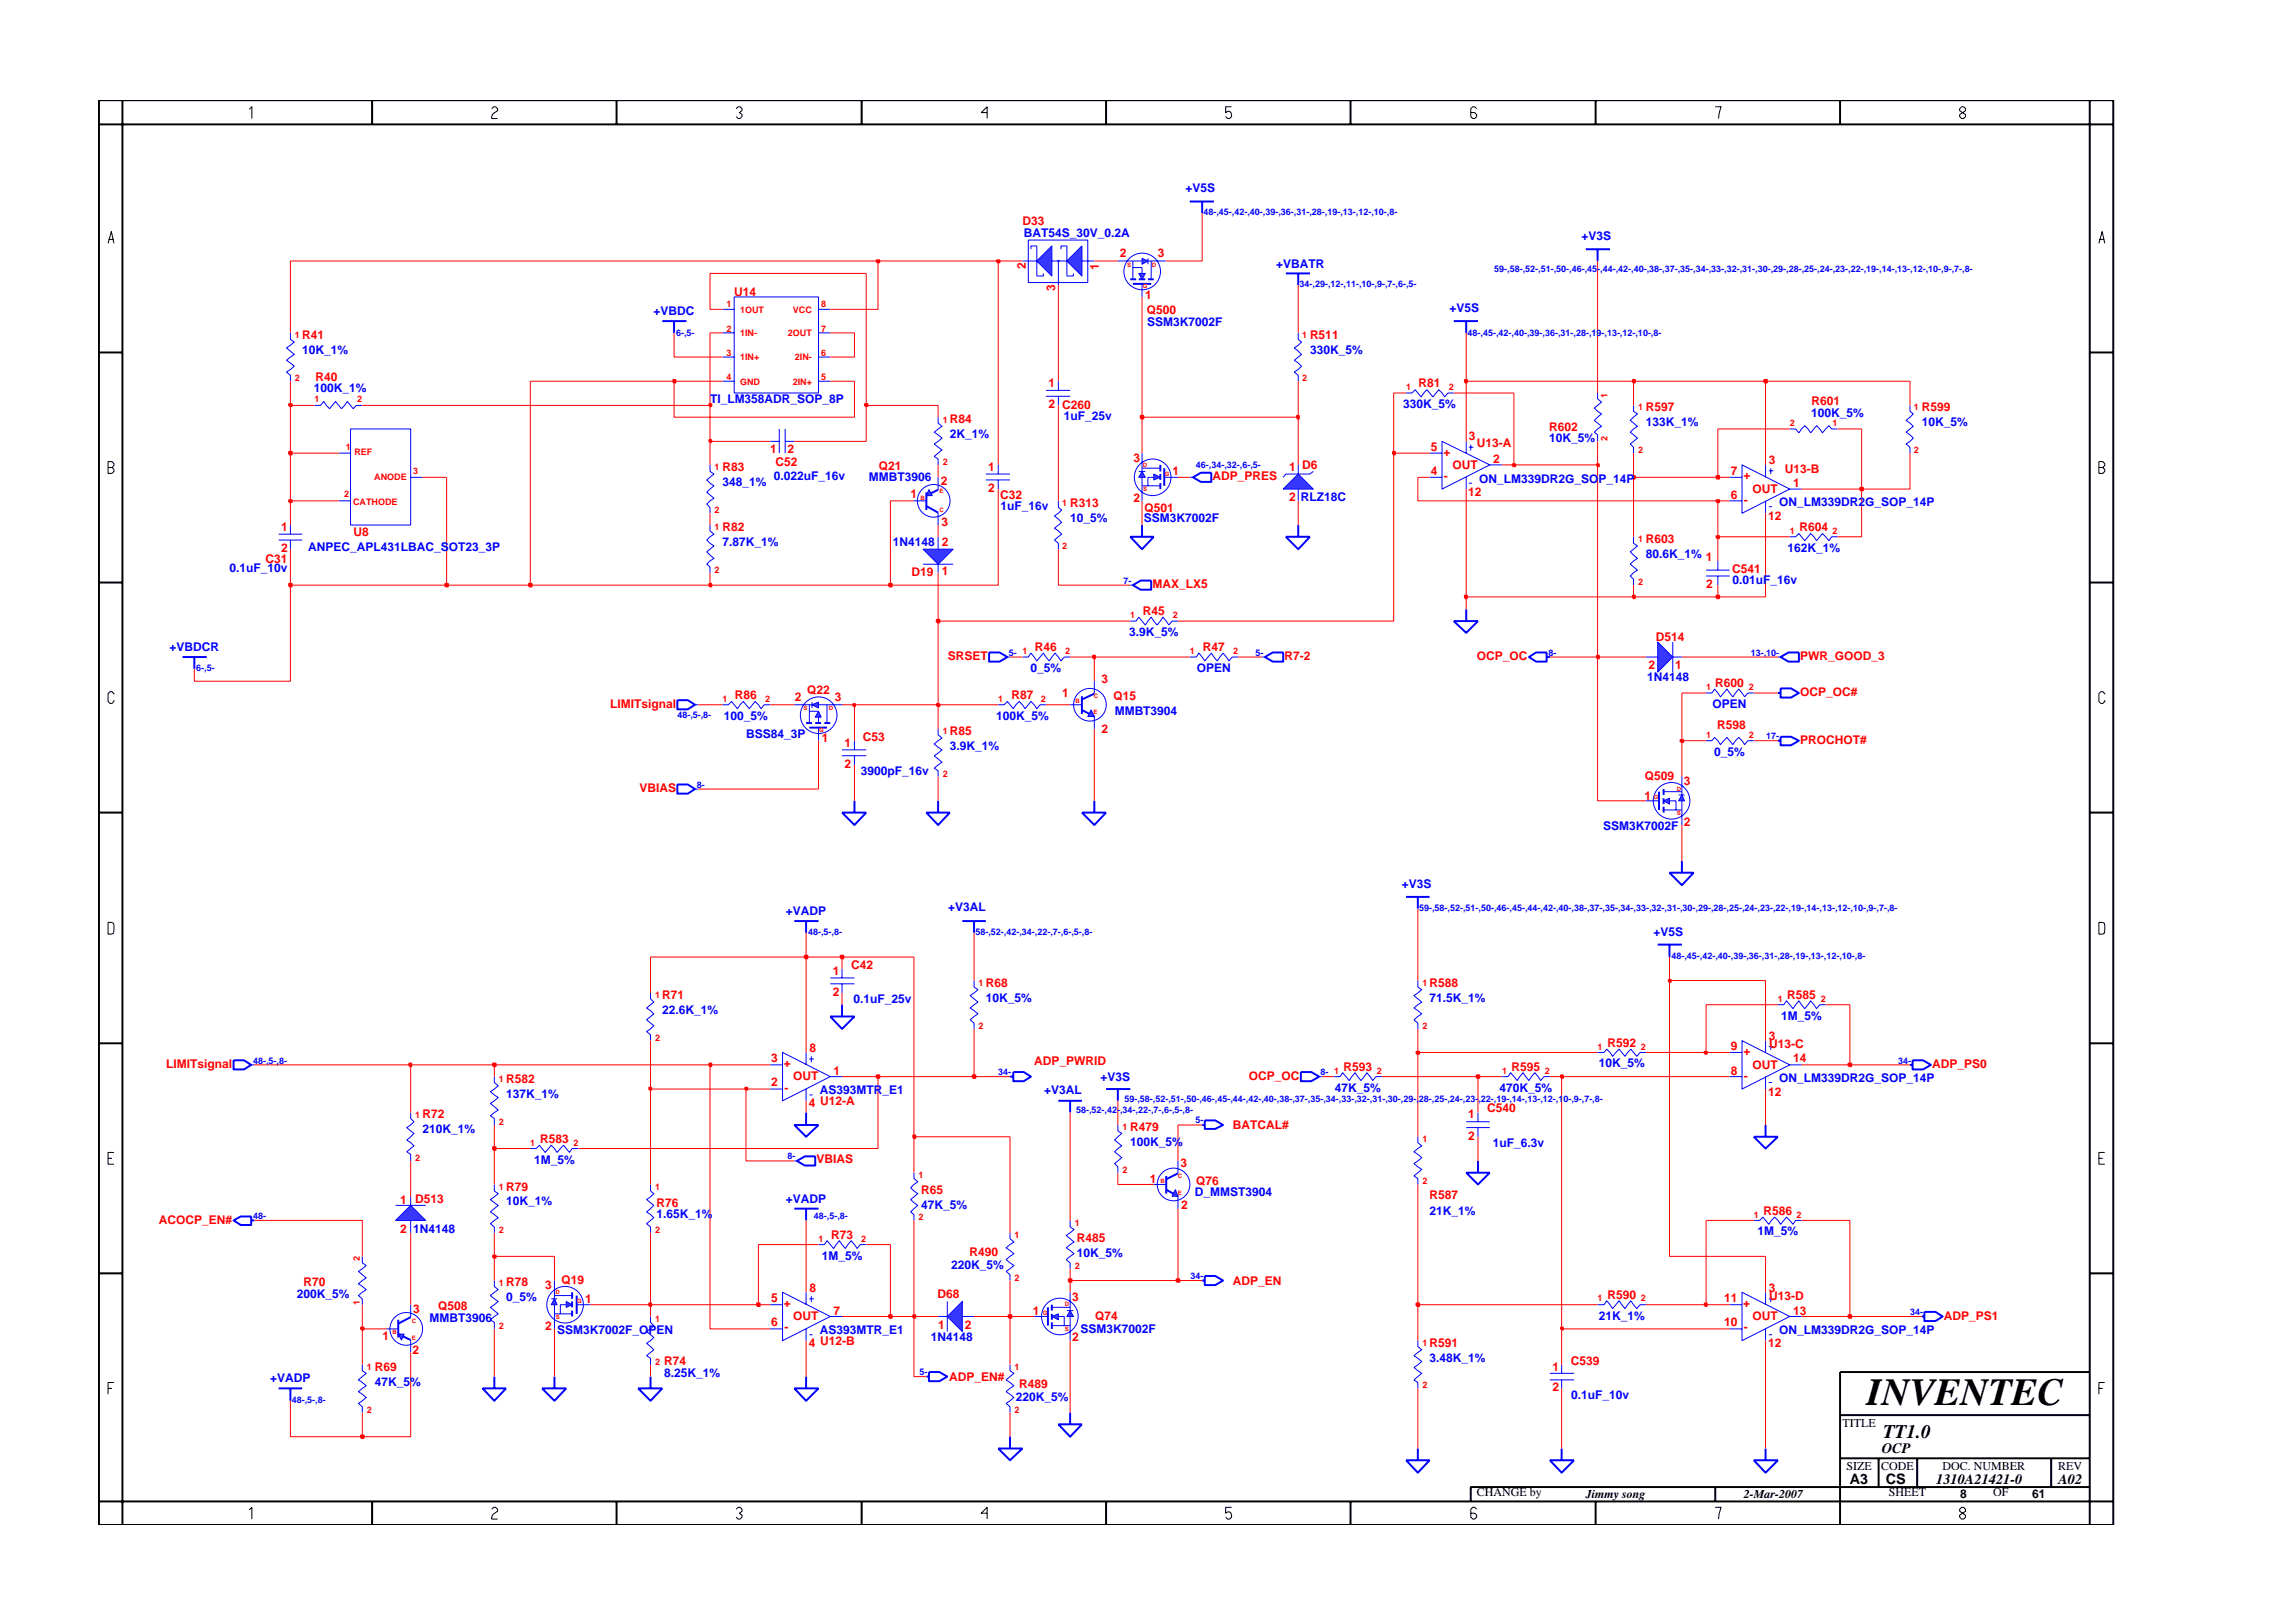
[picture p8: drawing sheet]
<svg xmlns="http://www.w3.org/2000/svg" width="297mm" height="210mm" viewBox="0 0 297 210" stroke-linecap="round" stroke-linejoin="round" font-family="sans-serif">
<defs><g id="words">
<text font-size="5" x="241.8" y="182">INVENTEC</text>
<text font-size="2.5" x="244" y="186.3">TT1.0</text>
<g font-size="1.9">
<text x="243.8" y="188.2">OCP</text>
<text x="239.6" y="192.2">A3</text>
<text x="244.3" y="192.3">CS</text>
<text x="250.8" y="192.2">1310A21421-0</text>
<text x="266.6" y="192.2">A02</text>
</g>
<g font-size="1.6" fill="#f00">
<text x="132.4" y="29.2">D33</text>
<text x="132.9" y="34.9" transform="rotate(-90 132.9 34.9)">2</text>
<text x="142.4" y="35" transform="rotate(-90 142.4 35)">1</text>
<text x="145.1" y="33.3">2</text>
<text x="150" y="33.3">3</text>
<text x="95.1" y="38.3">U14</text>
<text x="136.7" y="37.7" transform="rotate(-90 136.7 37.7)">3</text>
<text x="148.4" y="38.7">1</text>
<text x="148.6" y="40.6">Q500</text>
<text x="39.1" y="44">R41</text>
<text x="169.7" y="44">R511</text>
<text x="40.9" y="49.4">R40</text>
<text x="135.8" y="50.2">1</text>
<text x="135.8" y="52.8">2</text>
<text x="137.6" y="52.9">C260</text>
<text x="183.8" y="50.1">R81</text>
<text x="213.2" y="53.3">R597</text>
<text x="234.6" y="52.5">R601</text>
<text x="248.9" y="53.3">R599</text>
<text x="99.8" y="58.7">1</text>
<text x="102" y="58.7">2</text>
<text x="123" y="54.8">R84</text>
<text x="146.8" y="59.8">3</text>
<text x="185.3" y="58.4">5</text>
<text x="187" y="59">+</text>
<text x="190.3" y="57">3</text>
<text x="191.3" y="57.9">U13-A</text>
<text x="193.4" y="60">2</text>
<text x="200.7" y="55.8">R602</text>
<text x="93.6" y="61.1">R83</text>
<text x="100.5" y="60.4">C52</text>
<text x="113.8" y="60.9">Q21</text>
<text x="118" y="64.5">1</text>
<text x="121.9" y="62.8">2</text>
<text x="128" y="61.1">1</text>
<text x="128" y="63.8">2</text>
<text x="129.6" y="64.7">C32</text>
<text x="138.6" y="65.7">R313</text>
<text x="146.8" y="65.1">2</text>
<text x="151.9" y="61.6">1</text>
<text x="157.1" y="62.2">ADP_PRES</text>
<text x="167" y="64.9">2 RLZ18C</text>
<text x="167" y="61.1">1 D6</text>
<text x="185.3" y="61.5">4</text>
<text x="187.1" y="62.2">-</text>
<text x="188.2" y="60.7">OUT</text>
<text x="190.2" y="64.2">12</text>
<text x="224.2" y="61.5">7</text>
<text x="224.2" y="64.6">6</text>
<text x="225.8" y="62.1">+</text>
<text x="225.9" y="65.3">-</text>
<text x="227" y="63.9">OUT</text>
<text x="229.1" y="60.1">3</text>
<text x="231.2" y="61.2">U13-B</text>
<text x="232.3" y="63.1">1</text>
<text x="36.4" y="68.8">1</text>
<text x="36.4" y="71.5">2</text>
<text x="45.8" y="69.4">U8</text>
<text x="93.6" y="68.8">R82</text>
<text x="121.9" y="68.1">3</text>
<text x="122" y="70.7">2</text>
<text x="148.3" y="66.3">Q501</text>
<text x="213.2" y="70.4">R603</text>
<text x="229.1" y="67.3">12</text>
<text x="233.1" y="68.8">R604</text>
<text x="34.4" y="72.9">C31</text>
<text x="118.1" y="74.6">D19</text>
<text x="122" y="74.4">1</text>
<text x="149.3" y="76.2">MAX_LX5</text>
<text x="221" y="72.7">1</text>
<text x="221" y="76.1">2</text>
<text x="224.4" y="74.2">C541</text>
<text x="148" y="79.7">R45</text>
<text x="214.5" y="83.1">D514</text>
<text x="104.6" y="89.9">Q22</text>
<text x="122.8" y="85.5">SRSET</text>
<text x="134.1" y="84.4">R46</text>
<text x="142.7" y="88.5">3</text>
<text x="155.8" y="84.4">R47</text>
<text x="166.4" y="85.5">R7-2</text>
<text x="191.3" y="85.5">OCP_OC</text>
<text x="213.5" y="86.6">2</text>
<text x="217" y="86.6">1</text>
<text x="222.2" y="89">R600</text>
<text x="233.2" y="85.5">PWR_GOOD_3</text>
<text x="79" y="91.7">LIMITsignal</text>
<text x="95.2" y="90.5">R86</text>
<text x="103" y="90.9">2</text>
<text x="108.1" y="90.9">3</text>
<text x="123" y="95.2">R85</text>
<text x="131" y="90.5">R87</text>
<text x="137.6" y="90.3">1</text>
<text x="142.7" y="95">2</text>
<text x="144.2" y="90.7">Q15</text>
<text x="222.5" y="94.4">R598</text>
<text x="233.2" y="90.2">OCP_OC#</text>
<text x="106.5" y="96.1">1</text>
<text x="109.4" y="96.8">1</text>
<text x="109.4" y="99.5">2</text>
<text x="111.8" y="96">C53</text>
<text x="213.1" y="101">Q509</text>
<text x="218.1" y="101.7">3</text>
<text x="233.2" y="96.4">PROCHOT#</text>
<text x="82.8" y="102.6">VBIAS</text>
<text x="213" y="103.6">1</text>
<text x="218.1" y="107">2</text>
<text x="110.3" y="125.5">C42</text>
<text x="85.8" y="129.4">R71</text>
<text x="107.9" y="126.3">1</text>
<text x="107.9" y="129">2</text>
<text x="127.7" y="127.9">R68</text>
<text x="185.2" y="127.9">R588</text>
<text x="231.5" y="129.4">R585</text>
<text x="99.9" y="137.6">3</text>
<text x="104.8" y="136.3">8</text>
<text x="208.2" y="135.6">R592</text>
<text x="224.2" y="136.1">9</text>
<text x="225.8" y="136.7">+</text>
<text x="229.1" y="134.7">3</text>
<text x="229.2" y="135.8">U13-C</text>
<text x="232.3" y="137.6">14</text>
<text x="21.5" y="138.4">LIMITsignal</text>
<text x="65.6" y="140.2">R582</text>
<text x="99.9" y="140.7">2</text>
<text x="101.5" y="138.2">+</text>
<text x="101.6" y="141.4">-</text>
<text x="102.8" y="140">OUT</text>
<text x="104.8" y="143.5">4 U12-A</text>
<text x="108" y="139.2">1</text>
<text x="134" y="138">ADP_PWRID</text>
<text x="161.8" y="139.9">OCP_OC</text>
<text x="174" y="138.7">R593</text>
<text x="195.8" y="138.7">R595</text>
<text x="224.2" y="139.2">8</text>
<text x="225.9" y="139.9">-</text>
<text x="227" y="138.4">OUT</text>
<text x="229.1" y="141.9">12</text>
<text x="250.3" y="138.4">ADP_PS0</text>
<text x="54.7" y="144.9">R72</text>
<text x="70" y="148">R583</text>
<text x="146.4" y="146.5">R479</text>
<text x="159.7" y="146.3">BATCAL#</text>
<text x="190.2" y="144.9">1</text>
<text x="190.2" y="147.7">2</text>
<text x="192.6" y="144.1">C540</text>
<text x="51.8" y="156">1 D513</text>
<text x="65.6" y="154.3">R79</text>
<text x="105.8" y="150.7">VBIAS</text>
<text x="119.3" y="154.6">R65</text>
<text x="149" y="153.2">1</text>
<text x="152.9" y="151.2">3</text>
<text x="155" y="153.5">Q76</text>
<text x="185.2" y="155.4">R587</text>
<text x="20.6" y="158.5">ACOCP_EN#</text>
<text x="51.8" y="159.7">2</text>
<text x="85" y="156.3">R76</text>
<text x="107.7" y="160.5">R73</text>
<text x="139.5" y="160.9">R485</text>
<text x="153" y="156.7">2</text>
<text x="228.5" y="157.3">R586</text>
<text x="39.3" y="166.6">R70</text>
<text x="65.6" y="166.7">R78</text>
<text x="70.6" y="167">3</text>
<text x="72.8" y="166.3">Q19</text>
<text x="104.8" y="167.3">8</text>
<text x="125.6" y="162.7">R490</text>
<text x="159.7" y="166.5">ADP_EN</text>
<text x="229.1" y="167.3">3</text>
<text x="49.6" y="173.7">1</text>
<text x="53.5" y="170.1">3</text>
<text x="56.8" y="169.8">Q508</text>
<text x="70.6" y="172.2">2</text>
<text x="75.8" y="168.9">1</text>
<text x="99.9" y="168.7">5</text>
<text x="99.9" y="171.8">6</text>
<text x="101.5" y="169.3">+</text>
<text x="101.6" y="172.5">-</text>
<text x="102.8" y="171">OUT</text>
<text x="108" y="170.3">7</text>
<text x="121.4" y="168.1">D68</text>
<text x="121.5" y="172.2">1</text>
<text x="125" y="172.2">2</text>
<text x="133.8" y="170.4">1</text>
<text x="138.9" y="168.5">3</text>
<text x="138.9" y="173.8">2</text>
<text x="141.9" y="171">Q74</text>
<text x="208.2" y="168.3">R590</text>
<text x="223.3" y="168.7">11</text>
<text x="223.3" y="171.8">10</text>
<text x="225.8" y="169.3">+</text>
<text x="225.9" y="172.5">-</text>
<text x="227" y="171">OUT</text>
<text x="229.2" y="168.4">U13-D</text>
<text x="232.3" y="170.3">13</text>
<text x="251.8" y="171">ADP_PS1</text>
<text x="48.5" y="177.6">R69</text>
<text x="53.5" y="175.4">2</text>
<text x="86.1" y="176.9">R74</text>
<text x="104.8" y="174.5">4 U12-B</text>
<text x="123" y="178.9">ADP_EN#</text>
<text x="132" y="179.8">R489</text>
<text x="185.2" y="174.4">R591</text>
<text x="201.1" y="177.6">1</text>
<text x="203.5" y="176.8">C539</text>
<text x="229.1" y="174.5">12</text>
<text x="201.1" y="180.3">2</text>
</g>
<g font-size="1.6" fill="#00f">
<text x="153.6" y="24.9">+V5S</text>
<text x="132.6" y="30.8">BAT54S_30V_0.2A</text>
<text x="165.3" y="34.7">+VBATR</text>
<text x="204.9" y="31.1">+V3S</text>
<text x="84.7" y="40.8">+VBDC</text>
<text x="187.8" y="40.4">+V5S</text>
<text x="39.1" y="45.9">10K_1%</text>
<text x="148.6" y="42.3">SSM3K7002F</text>
<text x="169.7" y="45.9">330K_5%</text>
<text x="40.6" y="50.8">100K_1%</text>
<text x="92" y="52.3">TI_LM358ADR_SOP_8P</text>
<text x="181.8" y="52.9">330K_5%</text>
<text x="123" y="56.8">2K_1%</text>
<text x="137.8" y="54.4">1uF_25v</text>
<text x="200.7" y="57.3">10K_5%</text>
<text x="213.2" y="55.2">133K_1%</text>
<text x="234.6" y="54">100K_5%</text>
<text x="248.9" y="55.2">10K_5%</text>
<text x="93.6" y="62.9">348_1%</text>
<text x="100.2" y="62.2">0.022uF_16v</text>
<text x="112.6" y="62.3">MMBT3906</text>
<text x="191.6" y="62.5">ON_LM339DR2G_SOP_14P</text>
<text x="230.5" y="65.6">ON_LM339DR2G_SOP_14P</text>
<text x="39.9" y="71.4">ANPEC_APL431LBAC_SOT23_3P</text>
<text x="93.6" y="70.7">7.87K_1%</text>
<text x="115.7" y="70.7">1N4148</text>
<text x="129.6" y="66">1uF_16v</text>
<text x="138.6" y="67.7">10_5%</text>
<text x="148.2" y="67.7">SSM3K7002F</text>
<text x="231.6" y="71.5">162K_1%</text>
<text x="29.7" y="74.1">0.1uF_10v</text>
<text x="213.2" y="72.3">80.6K_1%</text>
<text x="224.4" y="75.6">0.01uF_16v</text>
<text x="146.3" y="82.4">3.9K_5%</text>
<text x="22" y="84.4">+VBDCR</text>
<text x="133.5" y="87.1">0_5%</text>
<text x="155.1" y="87.1">OPEN</text>
<text x="213.4" y="88.3">1N4148</text>
<text x="93.8" y="93.2">100_5%</text>
<text x="96.7" y="95.6">BSS84_3P</text>
<text x="129" y="93.2">100K_5%</text>
<text x="144.4" y="92.7">MMBT3904</text>
<text x="221.9" y="91.7">OPEN</text>
<text x="111.5" y="100.4">3900pF_16v</text>
<text x="123" y="97.1">3.9K_1%</text>
<text x="222.1" y="97.9">0_5%</text>
<text x="207.7" y="107.6">SSM3K7002F</text>
<text x="101.8" y="118.5">+VADP</text>
<text x="122.8" y="118">+V3AL</text>
<text x="181.6" y="115">+V3S</text>
<text x="214.2" y="121.3">+V5S</text>
<text x="85.8" y="131.3">22.6K_1%</text>
<text x="110.6" y="130">0.1uF_25v</text>
<text x="127.7" y="129.8">10K_5%</text>
<text x="185.2" y="129.8">71.5K_1%</text>
<text x="230.7" y="132.1">1M_5%</text>
<text x="65.6" y="142.2">137K_1%</text>
<text x="106.2" y="141.8">AS393MTR_E1</text>
<text x="135.3" y="141.7">+V3AL</text>
<text x="142.6" y="140.1">+V3S</text>
<text x="172.9" y="141.4">47K_5%</text>
<text x="194.2" y="141.4">470K_5%</text>
<text x="207.1" y="138.3">10K_5%</text>
<text x="230.5" y="140.2">ON_LM339DR2G_SOP_14P</text>
<text x="54.7" y="146.8">210K_1%</text>
<text x="146.4" y="148.4">100K_5%</text>
<text x="193.4" y="148.6">1uF_6.3v</text>
<text x="69.2" y="150.7">1M_5%</text>
<text x="101.8" y="155.8">+VADP</text>
<text x="154.8" y="155">D_MMST3904</text>
<text x="53.5" y="159.7">1N4148</text>
<text x="65.6" y="156.2">10K_1%</text>
<text x="85" y="157.8">1.65K_1%</text>
<text x="119.3" y="156.6">47K_5%</text>
<text x="185.2" y="157.3">21K_1%</text>
<text x="227.7" y="160">1M_5%</text>
<text x="106.4" y="163.2">1M_5%</text>
<text x="123.2" y="164.5">220K_5%</text>
<text x="139.5" y="162.8">10K_5%</text>
<text x="38.4" y="168.2">200K_5%</text>
<text x="55.7" y="171.2">MMBT3906</text>
<text x="65.6" y="168.6">0_5%</text>
<text x="72.2" y="172.8">SSM3K7002F_OPEN</text>
<text x="106.2" y="172.8">AS393MTR_E1</text>
<text x="120.6" y="173.7">1N4148</text>
<text x="140" y="172.7">SSM3K7002F</text>
<text x="207.1" y="171">21K_1%</text>
<text x="230.5" y="172.8">ON_LM339DR2G_SOP_14P</text>
<text x="35" y="179.1">+VADP</text>
<text x="48.5" y="179.5">47K_5%</text>
<text x="86.1" y="178.4">8.25K_1%</text>
<text x="185.2" y="176.4">3.48K_1%</text>
<text x="131.6" y="181.5">220K_5%</text>
<text x="203.5" y="181.3">0.1uF_10v</text>
</g>
<g font-size="1.6">
<text x="238.7" y="184.8">TITLE</text>
<text x="239.2" y="190.4">SIZE</text>
<text x="243.7" y="190.4">CODE</text>
<text x="251.6" y="190.4">DOC. NUMBER</text>
<text x="266.6" y="190.4">REV</text>
<text x="191.3" y="193.9">CHANGE by</text>
<text x="205.4" y="194.1">Jimmy song</text>
<text x="225.9" y="194.1">2-Mar-2007</text>
<text x="244.7" y="193.9">SHEET</text>
<text x="253.9" y="194.1">8</text>
<text x="258.2" y="193.9">OF</text>
<text x="263.3" y="194.1">61</text>
</g>
<g font-size="1.2" fill="#00f">
<text x="155.9" y="27.9">48-,45-,42-,40-,39-,36-,31-,28-,19-,13-,12-,10-,8-</text>
<text x="193.6" y="35.3">59-,58-,52-,51-,50-,46-,45-,44-,42-,40-,38-,37-,35-,34-,33-,32-,31-,30-,29-,28-,25-,24-,23-,22-,19-,14-,13-,12-,10-,9-,7-,8-</text>
<text x="168.3" y="37.2">34-,29-,12-,11-,10-,9-,7-,6-,5-</text>
<text x="87.6" y="43.5">6-,5-</text>
<text x="190.1" y="43.5">48-,45-,42-,40-,39-,36-,31-,28-,19-,13-,12-,10-,8-</text>
<text x="154.9" y="60.6">46-,34-,32-,6-,5-</text>
<text x="145.6" y="75.6">7-</text>
<text x="25.4" y="86.9">6-,5-</text>
<text x="130.7" y="84.9">5- 1</text>
<text x="162.7" y="84.9">5-</text>
<text x="200.6" y="84.9">8-</text>
<text x="226.8" y="84.9">13-,10-</text>
<text x="87.7" y="93.1">48-,5-,8-</text>
<text x="228.8" y="95.8">17-</text>
<text x="90.3" y="102.1">8-</text>
<text x="183.8" y="118">59-,58-,52-,51-,50-,46-,45-,44-,42-,40-,38-,37-,35-,34-,33-,32-,31-,30-,29-,28-,25-,24-,23-,22-,19-,14-,13-,12-,10-,9-,7-,8-</text>
<text x="104.7" y="121.1">48-,5-,8-</text>
<text x="126.4" y="121.1">58-,52-,42-,34-,22-,7-,6-,5-,8-</text>
<text x="216.5" y="124.3">48-,45-,42-,40-,39-,36-,31-,28-,19-,13-,12-,10-,8-</text>
<text x="32.8" y="137.8">48-,5-,8-</text>
<text x="245.9" y="137.8">34-</text>
<text x="129.3" y="139.3">34-</text>
<text x="145.7" y="142.7">59-,58-,52-,51-,50-,46-,45-,44-,42-,40-,38-,37-,35-,34-,33-,32-,31-,30-,29-,28-,25-,24-,23-,22-,19-,14-,13-,12-,10-,9-,7-,8-</text>
<text x="171.1" y="139.3">8- 1</text>
<text x="139.4" y="144.2">58-,52-,42-,34-,22-,7-,6-,5-,8-</text>
<text x="154.9" y="145.5">5-</text>
<text x="102" y="150.1">8-</text>
<text x="32.8" y="157.9">48-</text>
<text x="105.4" y="157.9">48-,5-,8-</text>
<text x="154.2" y="165.7">34-</text>
<text x="247.4" y="170.4">34-</text>
<text x="119.1" y="178.2">5-</text>
<text x="37.8" y="181.8">48-,5-,8-</text>
</g>
<g font-size="1.2" fill="#f00">
<text x="94.1" y="39.8">1</text>
<text x="95.9" y="40.5">1OUT</text>
<text x="102.7" y="40.5">VCC</text>
<text x="106.4" y="39.8">8</text>
<text x="38.2" y="43.8">1</text>
<text x="94.1" y="46.1">3</text>
<text x="94.1" y="43">2</text>
<text x="95.9" y="46.7">1IN+</text>
<text x="95.9" y="43.6">1IN-</text>
<text x="102.1" y="43.6">2OUT</text>
<text x="103" y="46.7">2IN-</text>
<text x="106.4" y="46.1">6</text>
<text x="106.4" y="43">7</text>
<text x="168.7" y="43.8">1</text>
<text x="38.2" y="49.4">2</text>
<text x="40.8" y="52.1">1</text>
<text x="46.3" y="52.1">2</text>
<text x="94.1" y="49.2">4</text>
<text x="95.9" y="49.8">GND</text>
<text x="102.7" y="49.8">2IN+</text>
<text x="106.4" y="49.2">5</text>
<text x="168.7" y="49.4">2</text>
<text x="182.1" y="50.6">1</text>
<text x="187.7" y="50.6">2</text>
<text x="208.2" y="51.6" transform="rotate(-90 208.2 51.6)">1</text>
<text x="212.2" y="53.1">1</text>
<text x="247.9" y="53.1">1</text>
<text x="44.8" y="58.3">1</text>
<text x="45.9" y="59">REF</text>
<text x="122.1" y="54.8">1</text>
<text x="208.2" y="57.2" transform="rotate(-90 208.2 57.2)">2</text>
<text x="212.2" y="58.7">2</text>
<text x="231.8" y="55.2">2</text>
<text x="237.4" y="55.2">1</text>
<text x="247.9" y="58.7">2</text>
<text x="44.6" y="64.4">2</text>
<text x="45.7" y="65.4">CATHODE</text>
<text x="48.5" y="62.2">ANODE</text>
<text x="53.5" y="61.4">3</text>
<text x="92.6" y="60.9">1</text>
<text x="122.1" y="60.2">2</text>
<text x="137.6" y="65.6">1</text>
<text x="92.6" y="66.5">2</text>
<text x="92.6" y="68.7">1</text>
<text x="137.6" y="71.1">2</text>
<text x="212.2" y="70.2">1</text>
<text x="231.8" y="69.2">1</text>
<text x="237.4" y="69.2">2</text>
<text x="92.6" y="74.2">2</text>
<text x="212.2" y="75.8">2</text>
<text x="146.4" y="80">1</text>
<text x="151.9" y="80">2</text>
<text x="138" y="84.7">2</text>
<text x="154.1" y="84.7">1</text>
<text x="159.7" y="84.7">2</text>
<text x="221" y="89.4">1</text>
<text x="226.5" y="89.4">2</text>
<text x="93.6" y="91">1</text>
<text x="99.1" y="91">2</text>
<text x="122.1" y="95.1">1</text>
<text x="129.3" y="91">1</text>
<text x="134.8" y="91">2</text>
<text x="221" y="95.6">1</text>
<text x="226.5" y="95.6">2</text>
<text x="122.1" y="100.6">2</text>
<text x="84.9" y="129.3">1</text>
<text x="126.8" y="127.7">1</text>
<text x="184.3" y="127.7">1</text>
<text x="230.3" y="129.8">1</text>
<text x="235.9" y="129.8">2</text>
<text x="84.9" y="134.8">2</text>
<text x="126.8" y="133.3">2</text>
<text x="184.3" y="133.3">2</text>
<text x="207" y="136">1</text>
<text x="212.6" y="136">2</text>
<text x="64.6" y="140.2">1</text>
<text x="178.4" y="139.1">2</text>
<text x="194.6" y="139.1">1</text>
<text x="200.1" y="139.1">2</text>
<text x="53.8" y="144.8">1</text>
<text x="64.6" y="145.7">2</text>
<text x="68.7" y="148.4">1</text>
<text x="74.3" y="148.4">2</text>
<text x="145.4" y="146.4">1</text>
<text x="184.3" y="148">1</text>
<text x="53.8" y="150.4">2</text>
<text x="64.6" y="154.2">1</text>
<text x="84.9" y="154.2">1</text>
<text x="119" y="152.6">1</text>
<text x="145.4" y="151.9">2</text>
<text x="184.3" y="153.4">2</text>
<text x="64.6" y="159.7">2</text>
<text x="84.9" y="159.7">2</text>
<text x="106" y="160.9">1</text>
<text x="111.6" y="160.9">2</text>
<text x="119" y="158.1">2</text>
<text x="131.4" y="160.3">1</text>
<text x="139.2" y="158.8">1</text>
<text x="227.2" y="157.8">1</text>
<text x="232.7" y="157.8">2</text>
<text x="46.6" y="163.4" transform="rotate(-90 46.6 163.4)">2</text>
<text x="64.6" y="166.6">1</text>
<text x="131.4" y="165.9">2</text>
<text x="139.2" y="164.4">2</text>
<text x="46.6" y="169" transform="rotate(-90 46.6 169)">1</text>
<text x="64.6" y="172.2">2</text>
<text x="84.9" y="171.3">1</text>
<text x="207" y="168.6">1</text>
<text x="212.6" y="168.6">2</text>
<text x="47.5" y="177.4">1</text>
<text x="84.9" y="176.8">2</text>
<text x="131.4" y="177.4">1</text>
<text x="184.3" y="174.4">1</text>
<text x="184.3" y="179.9">2</text>
<text x="47.5" y="183">2</text>
<text x="131.4" y="183">2</text>
</g>
<g font-size=".8" fill="#f00">
<text x="146" y="34.5">S</text>
<text x="149.2" y="34.5">D</text>
<text x="148" y="37.3">G</text>
<text x="119.2" y="64.8">B</text>
<text x="121.7" y="63.9">E</text>
<text x="148.1" y="60.4">D</text>
<text x="148.1" y="63.7">S</text>
<text x="150.9" y="61.6">G</text>
<text x="121.7" y="66.3">C</text>
<text x="104.1" y="92">S</text>
<text x="106.1" y="94.8">G</text>
<text x="107.4" y="92">D</text>
<text x="139.3" y="91">B</text>
<text x="141.7" y="92.5">E</text>
<text x="141.7" y="90.4">C</text>
<text x="214.2" y="103.5">G</text>
<text x="217.2" y="102.4">D</text>
<text x="217.2" y="105.6">S</text>
<text x="150.3" y="153.3">B</text>
<text x="152.6" y="152.6">C</text>
<text x="152.6" y="154.8">E</text>
<text x="71.9" y="167.6">D</text>
<text x="50.8" y="172.9">B</text>
<text x="53.4" y="171.4">C</text>
<text x="53.4" y="173.6">E</text>
<text x="72" y="170.8">S</text>
<text x="74.8" y="168.8">G</text>
<text x="135.1" y="170.3">G</text>
<text x="138" y="172.5">S</text>
<text x="138" y="169.2">D</text>
</g>
</g></defs>
<g fill="none" stroke="#00f" stroke-width=".25">
<path d="M120 63.8v2.3M120 65.6l1.5 .8M121.5 63.4l-1.5 .8M154.5 61.8l1.1-.6h1.3v1.2h-1.3zM163.9 85.1l1-.6h1.3v1.2h-1.3zM198.1 85.1l.9-.6h1.3v1.2h-1.3zM200.3 85.1h.5M216.3 113.1h3.1l-1.5 1.6zM217.9 111.5v1.6M30.3 137.4h1.3l.9 .6-.9 .5h-1.3zM102.9 156.6h3.1M104.4 156.6v1.5"/>
<path d="M70.2 179.9h3.1l-1.5 1.6zM71.8 178.3v1.6M248.9 170.5h.4M249.3 170h1.4l1 .5-1 .6h-1.4zM200.8 189.2h3.1l-1.6 1.6zM202.3 187.6v1.6"/>
</g>
<g fill="none" stroke="#00f" stroke-width=".13">
<path d="M135.5 50.6h3.1M135.5 51.3h3.1M137.1 49.4v1.2M137.1 51.3v1.2M182.1 50.9h.8l.4-.4 .8 .9 .8-.9 .7 .9 .8-.9 .7 .9 .5-.5h.7M185.2 58.7h1.6M186.8 57.2l6.2 3-6.2 3.2zM189.9 57.2v1.5M190.3 57.9h.6M190.5 57.6v.8M118.4 64.9h1.6M121.5 61.8v1.6"/>
<path d="M121.5 66.4v1.6M154.1 61.8h.4M185.2 61.8h1.6M189.9 61.8v1.6M190.3 62.6h.4M193 60.2h1.6M224.1 61.8h1.6M224.1 64.9h1.6M225.7 60.2l6.1 3.2-6.1 3.1zM228.7 60.2v1.6M228.7 64.9v1.6M229.1 61h.6"/>
<path d="M229.1 65.6h.5M229.4 60.6v.8M231.8 63.4h1.6M163.5 85.1h.4M32.5 138h.5M194.6 139.5h.8l.3-.5 .8 1 .8-1 .8 1 .7-1 .8 1 .4-.5h.8M68.7 148.8h.8l.4-.4 .7 .9 .8-.9 .8 .9 .8-.9 .8 .9 .3-.5h.9M144.8 145.7v.8l.5 .3-.9 .9 .9 .7-.9 .8 .9 .8-.9 .7 .4 .5v.7M227.2 158.1h.8l.4-.4 .7 .9 .8-.9 .8 .9 .7-.9 .9 .9 .3-.5h.8M84.3 170.5v.8l.4 .4-.9 .8 .9 .8-.9 .7 .9 .9-.9 .7 .5 .4v.8"/>
<circle cx="121" cy="64.9" r="2.12"/>
</g>
<path d="M120.3 63.4l.5 .8h-.8z" fill="#3c3cc8"/>
<path d="M120.3 63.4l.5 .8h-.8zM150.8 61.8h1.8M84.3 128.6v.8l.4 .4-.9 .8 .9 .7-.9 .8 .9 .8-.9 .7 .5 .5v.7M46.9 162.8v.8l.5 .3-1 .8 1 .9-1 .7 1 .8-1 .7 .5 .5v.7" fill="none" stroke="#00f" stroke-width=".13"/>
<path d="M150.8 60.6v2.3" fill="none" stroke="#00f" stroke-width=".25"/>
<path d="M147.9 61.1l.5 .7h-.9z" fill="#3c3cc8"/>
<path d="M147.5 61.1h.9M147.9 61.1l.5 .7h-.9z" fill="none" stroke="#00f" stroke-width=".13"/>
<path d="M149.5 61.4l.8 .4-.8 .4z" fill="#3c3cc8"/>
<g fill="none" stroke="#00f" stroke-width=".13">
<path d="M121.5 54v.8l.5 .4-1 .8 1 .8-1 .7 1 .8-1 .8 .5 .4v.7M147.9 58.7v2.4M147.9 62.9h2.4M147.9 60.6h2.4M147.9 61.8v3.1M149.5 61.4l.8 .4-.8 .4zM149.5 61.8h-.8v1.1M168.2 60.2v1.2M168.2 63.4v1.5M170.1 61.1l-.4 .3h-3.1l-.4 .4M129.3 91.3h.8l.4-.4 .8 .9 .7-.9 .8 .9 .7-.9 .8 .9 .4-.5h.8"/>
<circle cx="149.3" cy="61.8" r="2.37"/>
</g>
<path d="M150.3 60.2v.9M150.3 61.4v.8M150.3 62.6v.8" fill="none" stroke="#00f" stroke-width=".25"/>
<path d="M168.2 61.4l1.9 2h-3.9z" fill="#3c3cc8"/>
<g fill="none" stroke="#00f" stroke-width=".13">
<path d="M168.2 61.4l1.9 2h-3.9zM50.1 172.2h1.5M53.2 169v1.6M53.2 173.6v1.6"/>
<circle cx="52.6" cy="172.2" r="2.12"/>
</g>
<path d="M51.6 171v2.3M51.6 172.8l1.6 .8M53.2 170.6l-1.6 .9" fill="none" stroke="#00f" stroke-width=".25"/>
<path d="M51.6 172.8h.8l-.4 .8z" fill="#3c3cc8"/>
<g fill="none" stroke="#00f" stroke-width=".13">
<path d="M231.8 55.6h.8l.4 .5 .8-1 .8 1 .7-1 .8 1 .8-1 .4 .5h.7M92 68v.8l.5 .4-.9 .8 .9 .7-.9 .8 .9 .8-.9 .8 .4 .3v.8M221 73.9h3.1M221 74.6h3.1M222.5 72.7v1.2M222.5 74.6v1.2M231.8 69.5h.8l.4-.4 .8 .9 .8-.9 .7 .9 .8-.9 .8 .9 .4-.5h.7M90 91.3h.5M121.5 94.4v.8l.5 .4-1 .8 1 .7-1 .8 1 .8-1 .8 .5 .4v.7M132.4 85.1h.8l.3-.5 .8 1 .9-1 .7 1 .8-1 .7 1 .5-.5h.7M154.1 85.1h.9l.3-.5 .8 1 .8-1 .8 1 .7-1 .8 1 .4-.5h.8M221 96h.8l.3-.5 .8 1 .8-1 .8 1 .7-1 .8 1 .4-.5h.8"/>
<path d="M221 89.8h.8l.3-.5 .8 1 .8-1 .8 1 .7-1 .8 1 .4-.5h.8M230.3 85.1h.4M107.6 126.7h3.1M107.6 127.5h3.1M109.1 125.5v1.2M109.1 127.5v1.1M207 136.3h.8l.3-.4 .8 .9 .8-.9 .8 .9 .8-.9 .7 .9 .5-.5h.7M64 153.4v.9l.5 .3-1 .8 1 .8-1 .8 1 .8-1 .7 .5 .4v.8M130.8 159.7v.8l.5 .4-1 .8 1 .7-1 .8 1 .7-1 .8 .5 .4v.8M138.6 158.1v.8l.5 .4-1 .7 1 .9-1 .8 1 .7-1 .8 .5 .4v.8M51.6 172.8h.8l-.4 .8zM64 165.9v.8l.5 .4-1 .7 1 .8-1 .8 1 .8-1 .8 .5 .3v.9"/>
<path d="M134 170.5h1.7M200.8 177.9h3.1M200.8 178.8h3.1M202.3 176.8v1.1M202.3 178.8v1.1M224.1 169h1.6M224.1 172.2h1.6M225.7 167.4l6.1 3.1-6.1 3.2zM228.7 167.4v1.6M228.7 172.2v1.5M229.1 168.3h.6M229.1 172.9h.5"/>
<path d="M229.4 167.9v.8M231.8 170.5h1.6"/>
</g>
<g fill="none" stroke="#00f" stroke-width=".25">
<path d="M205.4 32.3h3.2M207 32.3v1.5M87.7 90.7h1.4l.9 .6-.9 .6h-1.4zM230.3 89.8h.4M230.7 85.1l1-.6h1.3v1.2h-1.3zM230.7 89.2h1.3l1 .6-1 .6h-1.3zM30.3 158.1l.9-.5h1.3v1.1h-1.3zM32.5 158.1h.5M189.9 151.9h3.1l-1.5 1.5zM191.5 150.4v1.5M227.2 147.3h3.1l-1.6 1.5zM228.7 145.7v1.6"/>
<path d="M135.7 169.4v2.3M129.3 187.6h3.1l-1.6 1.6zM130.8 186.1v1.5M137.1 184.5h3.1l-1.6 1.6zM138.6 183v1.5M182.1 189.2h3.1l-1.5 1.6zM183.7 187.6v1.6"/>
</g>
<path d="M138.6 169.8l.5 .7h-.9z" fill="#3c3cc8"/>
<path d="M138.2 169.8h.9M138.6 169.8l.5 .7h-.9z" fill="none" stroke="#00f" stroke-width=".13"/>
<path d="M136.3 170.5l.8-.3v.8z" fill="#3c3cc8"/>
<g fill="none" stroke="#00f" stroke-width=".13">
<path d="M119.6 73.1h3.9M121.5 69.5v1.6M121.5 73.1v1.1M136.3 170.5l.8-.3v.8zM136.3 171.7h2.3M136.3 169.4h2.3M137.1 170.5h.8v1.2M138.6 167.4v2.4M138.6 170.5v3.2"/>
<circle cx="137.3" cy="170.5" r="2.37"/>
</g>
<path d="M136.3 169v.8M136.3 170.2v.8M136.3 171.3v.9" fill="none" stroke="#00f" stroke-width=".25"/>
<path d="M119.6 71.1h3.9l-2 2z" fill="#3c3cc8"/>
<path d="M119.6 71.1h3.9l-2 2zM46.9 176.8v.8l.5 .3-1 .9 1 .7-1 .8 1 .7-1 .8 .5 .4v.8M121.5 170.5h1.2M122.7 168.6v3.9M124.7 170.5h1.5" fill="none" stroke="#00f" stroke-width=".13"/>
<path d="M124.7 168.6v3.9l-2-2z" fill="#3c3cc8"/>
<g fill="none" stroke="#00f" stroke-width=".13">
<path d="M95.1 38.5h10.9v12.4h-10.9zM147.9 36.8v1.7M93.6 40.1h1.5M93.6 43.1h1.5M93.6 46.3h1.5M93.6 49.4h1.5M106 40.1h1.6M106 43.1h1.6M106 46.3h1.6M106 49.4h1.6M211.6 52.5v.8l.5 .3-.9 .9 .9 .7-.9 .8 .9 .8-.9 .7 .4 .4v.8M36.1 69.2h3"/>
<path d="M36.1 70h3M37.6 68v1.2M37.6 70v1.1M183.7 127v.9l.5 .3-1 .8 1 .8-1 .8 1 .7-1 .8 .5 .4v.8M183.7 147.3v.7l.5 .4-1 .8 1 .8-1 .7 1 .8-1 .8 .5 .4v.7M124.7 168.6v3.9l-2-2z"/>
</g>
<path d="M146.8 36.8h2.3M166.6 69.5h3.1l-1.5 1.6zM168.2 68v1.5M230.3 96h.4M230.7 95.4h1.3l1 .6-1 .5h-1.3zM82.7 179.9h3.1l-1.5 1.6zM84.3 178.3v1.6M155.7 165.9h.4M156.1 165.3h1.3l1 .6-1 .6h-1.3z" fill="none" stroke="#00f" stroke-width=".25"/>
<path d="M147.9 33.5l.8 .3-.8 .4z" fill="#3c3cc8"/>
<path d="M147.9 33.5l.8 .3-.8 .4zM148.7 33.5v.7" fill="none" stroke="#00f" stroke-width=".13"/>
<path d="M147.5 35.4h.9l-.5 .8z" fill="#3c3cc8"/>
<g fill="none" stroke="#00f" stroke-width=".13">
<path d="M144.8 33.8h3.1M146.8 33.8v2.4M146.8 34.7h1.1v.7M147.5 35.4h.9l-.5 .8zM148.7 33.8h2.4M149.1 33.8v2.4M37.6 43.1v.9l.5 .3-1 .8 1 .8-1 .8 1 .7-1 .8 .5 .4v.8M43.9 58.7h1.5M45.4 55.6h7.8v12.4h-7.8zM168.2 43.1v.9l.4 .3-.9 .8 .9 .8-.9 .8 .9 .7-.9 .8 .5 .4v.8M207 50.9v.8l.5 .4-1 .8 1 .7-1 .9 1 .7-1 .8 .5 .3v.9M43.9 64.9h1.5"/>
<path d="M53.2 61.8h1.5M127.7 61.4h3.1M127.7 62.2h3.1M129.3 60.2v1.2M129.3 62.2v1.2M211.6 69.5v.9l.5 .3-.9 .8 .9 .8-.9 .8 .9 .8-.9 .7 .4 .4v.8M93.6 91.3h.7l.5-.4 .7 .9 .8-.9 .8 .9 .7-.9 .8 .9 .4-.5h.8M109.1 97.1h3.1M109.1 97.9h3.1M110.7 96v1.1M110.7 97.9v1.2M130.5 85.1h.3"/>
<path d="M90 102.2h.5M99.8 138h1.6M101.4 136.3l6.2 3.2-6.2 3.1zM104.4 136.3v1.7M104.8 137.2h.6M105.1 136.8v.8M107.6 139.5h1.5M170.9 139.5h.3M51.3 156.2h3.8M53.2 155.1v1.1M53.2 158.1v1.6M84.3 153.4v.9l.4 .3-.9 .8 .9 .8-.9 .8 .9 .8-.9 .7 .5 .4v.8"/>
<path d="M99.8 141.1h1.6M104.4 141.1v1.5M104.8 141.8h.5M189.9 145.3h3.1M189.9 146.1h3.1M191.5 144.1v1.2M191.5 146.1v1.2M106 161.2h.8l.3-.5 .9 1 .7-1 .8 1 .8-1 .7 1 .4-.5h.8"/>
<circle cx="148" cy="35.2" r="2.37"/>
</g>
<g fill="none" stroke="#00f" stroke-width=".25">
<path d="M146.4 36.2h.8M147.5 36.2h.9M148.7 36.2h.8M188.3 41.6h3.2M189.9 41.6v1.5M146.4 69.5h3.1l-1.6 1.6zM147.9 68v1.5M128.1 84.5h1.4l1 .6-1 .6h-1.4zM87.7 101.6h1.4l.9 .6-.9 .6h-1.4zM107.6 131.7h3.1l-1.6 1.6zM109.1 130.2v1.5M168.5 138.9h1.4l1 .6-1 .6h-1.4z"/>
<path d="M102.9 145.7h3.1l-1.6 1.6zM104.4 144.1v1.6M137.1 142.6h3.1M138.6 142.6v1.5M143.3 141.1h3.1M144.8 141.1v1.5M36.1 179.9h3M37.6 179.9v1.6M227.2 189.2h3.1l-1.6 1.6zM228.7 187.6v1.6"/>
</g>
<path d="M53.2 156.2l1.9 1.9h-3.8z" fill="#3c3cc8"/>
<path d="M99.8 57.2h1.2M101 55.6v3.1M101.7 57.2h1.2M101.7 55.6v3.1M146.4 80.5h.8l.3-.5 .9 1 .7-1 .8 1 .8-1 .7 1 .4-.5h.8M213.2 103.7h1.7M53.2 156.2l1.9 1.9h-3.8zM207 169h.8l.3-.5 .8 1 .8-1 .8 1 .8-1 .7 1 .5-.5h.7" fill="none" stroke="#00f" stroke-width=".13"/>
<path d="M166.6 35.4h3.1M168.2 35.4v1.5M189.9 78.9v1.6M188.3 80.5h3.2l-1.6 1.5zM124.7 119.3h3M126.2 119.3v1.5M182.1 116.2h3.1M183.7 116.2v1.5M214.9 102.6v2.3" fill="none" stroke="#00f" stroke-width=".25"/>
<path d="M217.9 103l.3 .7h-.7z" fill="#3c3cc8"/>
<path d="M217.5 103h.7M217.9 103l.3 .7h-.7z" fill="none" stroke="#00f" stroke-width=".13"/>
<path d="M215.5 103.7l.8-.3v.8z" fill="#3c3cc8"/>
<g fill="none" stroke="#00f" stroke-width=".13">
<path d="M40.8 52.5h.7l.4-.5 .8 .9 .8-.9 .7 .9 .8-.9 .7 .9 .5-.4h.7M137.1 64.9v.8l.4 .4-.9 .7 .9 .9-.9 .7 .9 .8-.9 .8 .5 .4v.7M146.4 75.8h.4M215.5 103.7l.8-.3v.8zM215.5 104.9h2.4M215.5 102.6h2.4M216.3 103.7h.8v1.2M217.9 100.6v2.4M217.9 103.7v3.2M64 139.5v.7l.5 .5-1 .7 1 .8-1 .7 1 .9-1 .8 .5 .3v.8M53.2 144.1v.8l.4 .4-.9 .8 .9 .7-.9 .9 .9 .7-.9 .8 .5 .3v.9M102.9 150.4h.3"/>
<path d="M118.4 151.9v.8l.5 .4-.9 .8 .9 .7-.9 .8 .9 .8-.9 .8 .4 .3v.8M130.8 176.8v.8l.5 .3-1 .9 1 .7-1 .8 1 .7-1 .8 .5 .4v.8"/>
<circle cx="216.5" cy="103.7" r="2.37"/>
</g>
<path d="M85.8 41.6h3.1M87.3 41.6v1.5M146.8 75.8l1-.6h1.3v1.2h-1.3zM23.7 85.1h3.1M25.2 85.1v1.5M102.9 119.3h3.1M104.4 119.3v1.5M215.5 102.2v.8M215.5 103.4v.8M215.5 104.5v.8M103.2 150.4l1.1-.6h1.3v1.2h-1.3z" fill="none" stroke="#00f" stroke-width=".25"/>
<path d="M136.3 31.9v3.9l-2-2z" fill="#3c3cc8"/>
<path d="M132.4 33.8h1.9M134.3 31.9v3.9M136.3 31.9v3.9l-2-2zM136.3 33.8h.8" fill="none" stroke="#00f" stroke-width=".13"/>
<path d="M140.2 31.9v3.9l-2-2z" fill="#3c3cc8"/>
<path d="M133.2 31.1h7.7v5.5h-7.7zM138.2 33.8h-1.1v3.1M138.2 31.9v3.9M140.2 31.9v3.9l-2-2zM140.2 33.8h1.6" fill="none" stroke="#00f" stroke-width=".13"/>
<circle cx="137.1" cy="33.8" r=".08" fill="#3c3cc8"/>
<g fill="none" stroke="#00f" stroke-width=".13">
<path d="M134.3 31.9h-.8v.4M135.2 35.4v.4h-.9M138.2 31.9h-.8v.4M139.1 35.4v.4h-.9M92 60.2v.9l.5 .3-.9 .8 .9 .7-.9 .9 .9 .7-.9 .8 .4 .4v.8M106 94.3v1.7M224.1 136.3h1.6M224.1 139.5h1.6M225.7 134.8l6.1 3.2-6.1 3.1zM228.7 134.8v1.5M228.7 139.5v1.6M229.1 135.6h.6"/>
<path d="M229.4 135.2v.8M231.8 138h1.6M229.1 140.2h.5M99.8 169h1.6M99.8 172.2h1.6M101.4 167.4l6.2 3.1-6.2 3.2zM104.4 167.4v1.6M104.4 172.2v1.5M104.8 168.3h.6M104.8 172.9h.5M105.1 167.9v.8M107.6 170.5h1.5"/>
<path d="M183.7 173.7v.7l.5 .5-1 .7 1 .8-1 .8 1 .7-1 .9 .5 .3v.8"/>
<circle cx="137.1" cy="33.8" r=".08"/>
</g>
<path d="M154.1 26.1h3.2M155.7 26.1v1.5M104.8 94.3h2.3M155.7 145.7h.4M156.1 145.1h1.3l1 .6-1 .5h-1.3zM102.9 179.9h3.1l-1.6 1.6zM104.4 178.3v1.6M120 178.3h.3M120.3 177.7h1.4l1 .6-1 .6h-1.4z" fill="none" stroke="#00f" stroke-width=".25"/>
<path d="M105.2 91.3l.8-.3v.7z" fill="#3c3cc8"/>
<path d="M105.2 91.3l.8-.3v.7zM105.2 91v.7" fill="none" stroke="#00f" stroke-width=".13"/>
<path d="M106 92.1l.4 .8h-.8z" fill="#3c3cc8"/>
<g fill="none" stroke="#00f" stroke-width=".13">
<path d="M247.4 52.5v.8l.4 .3-.9 .9 .9 .7-.9 .8 .9 .8-.9 .7 .5 .4v.8M102.9 91.3h2.3M104.8 91.3v2.4M104.8 92.1h1.2M106 92.1l.4 .8h-.8zM106 91.3h3.1M106 92.9v.8M107.1 91.3v2.4M230.3 130.2h.8l.3-.5 .9 1 .7-1 .8 1 .8-1 .7 1 .4-.5h.8M152.6 150.4v1.6"/>
<circle cx="106.1" cy="92.7" r="2.37"/>
<circle cx="152" cy="153.4" r="2.12"/>
</g>
<g fill="none" stroke="#00f" stroke-width=".25">
<path d="M104.4 93.7h.8M105.6 93.7h.8M106.8 93.7h.8M109.1 105.3h3.1l-1.5 1.6zM110.7 103.7v1.6M120 105.3h3l-1.5 1.6zM121.5 103.7v1.6M214.7 122.4h3.2M216.3 122.4v1.6M247.4 138h.4M247.8 137.4h1.3l1 .6-1 .5h-1.3zM151.1 152.3v2.3"/>
<path d="M151.1 154.1l1.5 .9M152.6 152l-1.5 .8M62.5 179.9h3.1l-1.6 1.6zM64 178.3v1.6"/>
</g>
<path d="M152.3 154.1l.3 .9h-.8z" fill="#3c3cc8"/>
<g fill="none" stroke="#00f" stroke-width=".13">
<path d="M141.8 88.3v1.6M172.8 139.5h.8l.3-.5 .9 1 .7-1 .8 1 .8-1 .7 1 .5-.5h.7M149.5 153.4h1.6M152.3 154.1l.3 .9h-.8zM152.6 155v1.6"/>
<circle cx="141.2" cy="91.3" r="2.12"/>
</g>
<path d="M140.2 90.2v2.3M140.2 92l1.6 .8M141.8 89.9l-1.6 .7" fill="none" stroke="#00f" stroke-width=".25"/>
<path d="M141.3 92l.5 .8h-.9z" fill="#3c3cc8"/>
<path d="M138.6 91.3h1.6M141.3 92l.5 .8h-.9zM141.8 92.8v1.6M213.2 85.1h1.5M216.7 85.1h1.2M216.7 83.2v3.9M126.2 127v.9l.5 .3-1 .8 1 .8-1 .8 1 .7-1 .8 .5 .4v.8" fill="none" stroke="#00f" stroke-width=".13"/>
<path d="M214.7 83.2l2 1.9-2 2z" fill="#3c3cc8"/>
<path d="M214.7 83.2l2 1.9-2 2zM74.7 169h1.8" fill="none" stroke="#00f" stroke-width=".13"/>
<path d="M74.7 167.8v2.4" fill="none" stroke="#00f" stroke-width=".25"/>
<path d="M71.8 168.3l.4 .7h-.8z" fill="#3c3cc8"/>
<path d="M71.4 168.3h.8M71.8 168.3l.4 .7h-.8z" fill="none" stroke="#00f" stroke-width=".13"/>
<path d="M73.3 168.6l.8 .4-.8 .4z" fill="#3c3cc8"/>
<g fill="none" stroke="#00f" stroke-width=".13">
<path d="M71.8 170.2h2.3M71.8 167.8h2.3M71.8 165.9v2.4M71.8 169v3.2M73.3 168.6l.8 .4-.8 .4zM73.3 169h-.7v1.2"/>
<circle cx="73.2" cy="169" r="2.37"/>
</g>
<path d="M140.2 105.3h3.1l-1.5 1.6zM141.8 103.7v1.6M130.8 139.5h.5M131.3 138.9h1.3l.9 .6-.9 .6h-1.3zM74.1 167.4v.9M74.1 168.6v.8M74.1 169.8v.7" fill="none" stroke="#00f" stroke-width=".25"/>
<path d="M183.7 179.9v7.7M202.3 179.9v7.7M228.7 173.7v13.9M37.6 181.5v4.6h9.3" fill="none" stroke="#f00" stroke-width=".13"/>
<path d="M46.8 186h.3v.3h-.3z" fill="#8e2323"/>
<path d="M46.8 186h.3v.3h-.3z" fill="none" stroke="#f00" stroke-width=".25"/>
<path d="M46.9 172.2v4.6M53.2 175.2v10.9h-6.3v-3.1M64 172.2v6.1M71.8 172.2v6.1M84.3 176.8v1.5M104.4 173.7v4.6M118.4 170.5v7.8h1.6M130.8 170.5v6.3M138.6 173.7v9.3M183.7 169v4.7M202.3 172.2v4.6M130.8 183v3.1" fill="none" stroke="#f00" stroke-width=".13"/>
<path d="M46.8 172h.3v.2h-.3z" fill="#8e2323"/>
<path d="M46.8 172h.3v.2h-.3z" fill="none" stroke="#f00" stroke-width=".25"/>
<path d="M92 138v34.2h7.8M46.9 169v3.2h3.2" fill="none" stroke="#f00" stroke-width=".13"/>
<path d="M202.2 172h.3v.2h-.3z" fill="#8e2323"/>
<path d="M202.2 172h.3v.2h-.3z" fill="none" stroke="#f00" stroke-width=".25"/>
<path d="M202.3 139.5v32.7h21.8M84.3 169v1.5M109.1 170.5h6.2" fill="none" stroke="#f00" stroke-width=".13"/>
<path d="M115.2 170.4h.3v.3h-.3z" fill="#8e2323"/>
<path d="M115.2 170.4h.3v.3h-.3z" fill="none" stroke="#f00" stroke-width=".25"/>
<path d="M115.3 161.2v9.3h3.1" fill="none" stroke="#f00" stroke-width=".13"/>
<path d="M118.3 170.4h.3v.3h-.3z" fill="#8e2323"/>
<path d="M118.3 170.4h.3v.3h-.3z" fill="none" stroke="#f00" stroke-width=".25"/>
<path d="M118.4 158.1v12.4h3.1M126.2 170.5h4.6" fill="none" stroke="#f00" stroke-width=".13"/>
<path d="M130.7 170.4h.3v.3h-.3z" fill="#8e2323"/>
<path d="M130.7 170.4h.3v.3h-.3z" fill="none" stroke="#f00" stroke-width=".25"/>
<path d="M130.8 165.9v4.6h3.2M233.4 170.5h6.2" fill="none" stroke="#f00" stroke-width=".13"/>
<path d="M239.5 170.4h.3v.3h-.3z" fill="#8e2323"/>
<path d="M239.5 170.4h.3v.3h-.3z" fill="none" stroke="#f00" stroke-width=".25"/>
<path d="M53.2 159.7v9.3M239.6 158.1v12.4h9.3M76.5 169h7.8" fill="none" stroke="#f00" stroke-width=".13"/>
<path d="M84.1 168.9h.3v.3h-.3z" fill="#8e2323"/>
<path d="M84.1 168.9h.3v.3h-.3z" fill="none" stroke="#f00" stroke-width=".25"/>
<path d="M84.3 159.7v9.3h13.9" fill="none" stroke="#f00" stroke-width=".13"/>
<path d="M98.1 168.9h.3v.3h-.3z" fill="#8e2323"/>
<path d="M98.1 168.9h.3v.3h-.3z" fill="none" stroke="#f00" stroke-width=".25"/>
<path d="M98.2 161.2v7.8h1.6" fill="none" stroke="#f00" stroke-width=".13"/>
<path d="M183.5 168.9h.3v.3h-.3z" fill="#8e2323"/>
<path d="M183.5 168.9h.3v.3h-.3z" fill="none" stroke="#f00" stroke-width=".25"/>
<path d="M183.7 153.4v15.6h23.3M213.2 169h7.8" fill="none" stroke="#f00" stroke-width=".13"/>
<path d="M220.8 168.9h.3v.3h-.3z" fill="#8e2323"/>
<path d="M220.8 168.9h.3v.3h-.3z" fill="none" stroke="#f00" stroke-width=".25"/>
<path d="M104.4 158.1v9.3M221 158.1v10.9h3.1M64 162.8v3.1M71.8 162.8v3.1M138.6 165.9v1.5M228.7 162.8v4.6" fill="none" stroke="#f00" stroke-width=".13"/>
<path d="M138.5 165.7h.3v.4h-.3z" fill="#8e2323"/>
<path d="M138.5 165.7h.3v.4h-.3z" fill="none" stroke="#f00" stroke-width=".25"/>
<path d="M138.6 164.4v1.5h14" fill="none" stroke="#f00" stroke-width=".13"/>
<path d="M152.4 165.7h.4v.4h-.4z" fill="#8e2323"/>
<path d="M152.4 165.7h.4v.4h-.4z" fill="none" stroke="#f00" stroke-width=".25"/>
<path d="M46.9 159.7v3.1M152.6 156.6v9.3h3.1" fill="none" stroke="#f00" stroke-width=".13"/>
<path d="M63.9 162.7h.3v.2h-.3z" fill="#8e2323"/>
<path d="M63.9 162.7h.3v.2h-.3z" fill="none" stroke="#f00" stroke-width=".25"/>
<g fill="none" stroke="#f00" stroke-width=".13">
<path d="M216.3 127v35.8h12.4M33 158.1h13.9v1.6M53.2 150.4v4.7M64 148.8v4.6M64 159.7v3.1h7.8M84.3 141.1v12.3M96.6 141.1v9.3h6.3M118.4 147.3v4.6M130.8 147.3v12.4M138.6 144.1v14M144.8 151.9v1.5h4.7M152.6 145.7v4.7"/>
<path d="M191.5 147.3v3.1M221 158.1h6.2M233.4 158.1h6.2M98.2 161.2h7.8M112.2 161.2h3.1"/>
</g>
<path d="M63.9 148.6h.3v.4h-.3z" fill="#8e2323"/>
<path d="M63.9 148.6h.3v.4h-.3z" fill="none" stroke="#f00" stroke-width=".25"/>
<path d="M113.7 139.5v9.3h-38.7M64 145.7v3.1h4.7" fill="none" stroke="#f00" stroke-width=".13"/>
<path d="M118.3 147.1h.3v.3h-.3z" fill="#8e2323"/>
<path d="M118.3 147.1h.3v.3h-.3z" fill="none" stroke="#f00" stroke-width=".25"/>
<path d="M53.2 138v6.1M118.4 124v23.3h12.4M183.7 136.3v11M191.5 139.5v4.6M104.4 142.6v1.5M144.8 142.6v3.1M152.6 145.7h3.1M228.7 141.1v4.6" fill="none" stroke="#f00" stroke-width=".13"/>
<path d="M84.1 140.9h.3v.3h-.3z" fill="#8e2323"/>
<path d="M84.1 140.9h.3v.3h-.3z" fill="none" stroke="#f00" stroke-width=".25"/>
<path d="M84.3 134.8v6.3h12.3" fill="none" stroke="#f00" stroke-width=".13"/>
<path d="M96.5 140.9h.3v.3h-.3z" fill="#8e2323"/>
<path d="M96.5 140.9h.3v.3h-.3z" fill="none" stroke="#f00" stroke-width=".25"/>
<path d="M64 138v1.5M109.1 139.5h4.6M96.6 141.1h3.2" fill="none" stroke="#f00" stroke-width=".13"/>
<path d="M113.6 139.3h.3v.3h-.3z" fill="#8e2323"/>
<path d="M113.6 139.3h.3v.3h-.3z" fill="none" stroke="#f00" stroke-width=".25"/>
<path d="M113.7 139.5h12.5" fill="none" stroke="#f00" stroke-width=".13"/>
<path d="M126 139.3h.4v.3h-.4z" fill="#8e2323"/>
<path d="M126 139.3h.4v.3h-.4z" fill="none" stroke="#f00" stroke-width=".25"/>
<path d="M126.2 133.3v6.2h4.6M171.2 139.5h1.6M179 139.5h12.5" fill="none" stroke="#f00" stroke-width=".13"/>
<path d="M191.3 139.3h.3v.3h-.3z" fill="#8e2323"/>
<path d="M191.3 139.3h.3v.3h-.3z" fill="none" stroke="#f00" stroke-width=".25"/>
<path d="M191.5 139.5h3.1M200.8 139.5h1.5" fill="none" stroke="#f00" stroke-width=".13"/>
<path d="M202.2 139.3h.3v.3h-.3z" fill="#8e2323"/>
<path d="M202.2 139.3h.3v.3h-.3z" fill="none" stroke="#f00" stroke-width=".25"/>
<path d="M33 138h20.2M202.3 139.5h21.8" fill="none" stroke="#f00" stroke-width=".13"/>
<path d="M53 137.8h.3v.3h-.3z" fill="#8e2323"/>
<path d="M53 137.8h.3v.3h-.3z" fill="none" stroke="#f00" stroke-width=".25"/>
<path d="M53.2 138h10.8" fill="none" stroke="#f00" stroke-width=".13"/>
<path d="M63.9 137.8h.3v.3h-.3z" fill="#8e2323"/>
<path d="M63.9 137.8h.3v.3h-.3z" fill="none" stroke="#f00" stroke-width=".25"/>
<path d="M64 138h28" fill="none" stroke="#f00" stroke-width=".13"/>
<path d="M91.9 137.8h.2v.3h-.2z" fill="#8e2323"/>
<path d="M91.9 137.8h.2v.3h-.2z" fill="none" stroke="#f00" stroke-width=".25"/>
<path d="M92 138h7.8M233.4 138h6.2" fill="none" stroke="#f00" stroke-width=".13"/>
<path d="M239.5 137.8h.3v.3h-.3z" fill="#8e2323"/>
<path d="M239.5 137.8h.3v.3h-.3z" fill="none" stroke="#f00" stroke-width=".25"/>
<path d="M104.4 124v12.3M239.6 130.2v7.8h7.8" fill="none" stroke="#f00" stroke-width=".13"/>
<path d="M183.5 136.3h.3v.2h-.3z" fill="#8e2323"/>
<path d="M183.5 136.3h.3v.2h-.3z" fill="none" stroke="#f00" stroke-width=".25"/>
<path d="M183.7 133.3v3h23.3M213.2 136.3h7.8" fill="none" stroke="#f00" stroke-width=".13"/>
<path d="M220.8 136.3h.3v.2h-.3z" fill="#8e2323"/>
<path d="M220.8 136.3h.3v.2h-.3z" fill="none" stroke="#f00" stroke-width=".25"/>
<path d="M183.7 117.7v9.3M84.3 124v4.6M109.1 128.6v1.6M126.2 124v3M228.7 127v7.8M230.3 130.2h-9.3v6.1h3.1M236.5 130.2h3.1" fill="none" stroke="#f00" stroke-width=".13"/>
<path d="M216.2 126.9h.2v.3h-.2z" fill="#8e2323"/>
<path d="M216.2 126.9h.2v.3h-.2z" fill="none" stroke="#f00" stroke-width=".25"/>
<path d="M84.3 124h20.1M109.1 124v1.5M216.3 124v3h12.4" fill="none" stroke="#f00" stroke-width=".13"/>
<path d="M104.3 123.8h.3v.3h-.3z" fill="#8e2323"/>
<path d="M104.3 123.8h.3v.3h-.3z" fill="none" stroke="#f00" stroke-width=".25"/>
<path d="M104.4 120.8v3.2h4.7" fill="none" stroke="#f00" stroke-width=".13"/>
<path d="M108.9 123.8h.3v.3h-.3z" fill="#8e2323"/>
<path d="M108.9 123.8h.3v.3h-.3z" fill="none" stroke="#f00" stroke-width=".25"/>
<path d="M106 96v6.2h-15.5M110.7 91.3v4.7M110.7 99.1v4.6M141.8 94.4v9.3M207 85.1v18.6h6.2M217.9 96v4.6M121.5 100.6v3.1M217.9 106.9v4.6M109.1 124h9.3M126.2 120.8v3.2" fill="none" stroke="#f00" stroke-width=".13"/>
<path d="M217.7 95.9h.3v.2h-.3z" fill="#8e2323"/>
<path d="M217.7 95.9h.3v.2h-.3z" fill="none" stroke="#f00" stroke-width=".25"/>
<path d="M90.5 91.3h3.1M99.8 91.3h3.1M109.1 91.3h1.6M121.5 91.3v3.1M217.9 89.8v6.2h3.1M227.2 96h3.1" fill="none" stroke="#f00" stroke-width=".13"/>
<path d="M110.5 91.2h.3v.3h-.3z" fill="#8e2323"/>
<path d="M110.5 91.2h.3v.3h-.3z" fill="none" stroke="#f00" stroke-width=".25"/>
<path d="M110.7 91.3h10.8" fill="none" stroke="#f00" stroke-width=".13"/>
<path d="M121.4 91.2h.3v.3h-.3z" fill="#8e2323"/>
<path d="M121.4 91.2h.3v.3h-.3z" fill="none" stroke="#f00" stroke-width=".25"/>
<path d="M37.6 75.8v12.5h-12.4v-1.7M121.5 80.5v10.8h7.8M130.8 85.1h1.6M135.5 91.3h3.1M138.6 85.1h3.2v3.2M217.9 89.8h3.1M227.2 89.8h3.1" fill="none" stroke="#f00" stroke-width=".13"/>
<path d="M141.6 84.9h.2v.4h-.2z" fill="#8e2323"/>
<path d="M141.6 84.9h.2v.4h-.2z" fill="none" stroke="#f00" stroke-width=".25"/>
<path d="M141.8 85.1h12.3M160.4 85.1h3.1M200.8 85.1h6.2" fill="none" stroke="#f00" stroke-width=".13"/>
<path d="M206.9 84.9h.2v.4h-.2z" fill="#8e2323"/>
<path d="M206.9 84.9h.2v.4h-.2z" fill="none" stroke="#f00" stroke-width=".25"/>
<path d="M207 60.2v24.9h6.2M217.9 85.1h12.4" fill="none" stroke="#f00" stroke-width=".13"/>
<path d="M121.4 80.3h.3v.3h-.3z" fill="#8e2323"/>
<path d="M121.4 80.3h.3v.3h-.3z" fill="none" stroke="#f00" stroke-width=".25"/>
<path d="M180.5 58.7v21.8h-27.9M121.5 74.2v6.3h24.9M189.9 77.3v1.6" fill="none" stroke="#f00" stroke-width=".13"/>
<path d="M189.8 77.2h.2v.3h-.2z" fill="#8e2323"/>
<path d="M189.8 77.2h.2v.3h-.2z" fill="none" stroke="#f00" stroke-width=".25"/>
<path d="M189.9 63.4v13.9h21.7" fill="none" stroke="#f00" stroke-width=".13"/>
<path d="M211.5 77.2h.3v.3h-.3z" fill="#8e2323"/>
<path d="M211.5 77.2h.3v.3h-.3z" fill="none" stroke="#f00" stroke-width=".25"/>
<path d="M211.6 75.8v1.5h10.9" fill="none" stroke="#f00" stroke-width=".13"/>
<path d="M222.4 77.2h.3v.3h-.3z" fill="#8e2323"/>
<path d="M222.4 77.2h.3v.3h-.3z" fill="none" stroke="#f00" stroke-width=".25"/>
<path d="M228.7 66.5v10.8h-6.2v-1.5" fill="none" stroke="#f00" stroke-width=".13"/>
<path d="M37.5 75.6h.3v.4h-.3z" fill="#8e2323"/>
<path d="M37.5 75.6h.3v.4h-.3z" fill="none" stroke="#f00" stroke-width=".25"/>
<path d="M37.6 71.1v4.7h20.3" fill="none" stroke="#f00" stroke-width=".13"/>
<path d="M57.7 75.6h.3v.4h-.3z" fill="#8e2323"/>
<path d="M57.7 75.6h.3v.4h-.3z" fill="none" stroke="#f00" stroke-width=".25"/>
<path d="M57.9 61.8v14h10.8" fill="none" stroke="#f00" stroke-width=".13"/>
<path d="M68.5 75.6h.4v.4h-.4z" fill="#8e2323"/>
<path d="M68.5 75.6h.4v.4h-.4z" fill="none" stroke="#f00" stroke-width=".25"/>
<path d="M68.7 49.4v26.4h23.3" fill="none" stroke="#f00" stroke-width=".13"/>
<path d="M91.9 75.6h.2v.4h-.2z" fill="#8e2323"/>
<path d="M91.9 75.6h.2v.4h-.2z" fill="none" stroke="#f00" stroke-width=".25"/>
<path d="M92 74.2v1.6h23.3" fill="none" stroke="#f00" stroke-width=".13"/>
<path d="M115.2 75.6h.3v.4h-.3z" fill="#8e2323"/>
<path d="M115.2 75.6h.3v.4h-.3z" fill="none" stroke="#f00" stroke-width=".25"/>
<path d="M121.5 68v1.5M129.3 63.4v12.4h-14v-10.9M137.1 71.1v4.7h9.3M211.6 61.8v7.7M222.5 69.5v3.2" fill="none" stroke="#f00" stroke-width=".13"/>
<path d="M222.4 69.5h.3v.2h-.3z" fill="#8e2323"/>
<path d="M222.4 69.5h.3v.2h-.3z" fill="none" stroke="#f00" stroke-width=".25"/>
<path d="M37.6 64.9v3.1M92 66.5v1.5M147.9 64.9v3.1M168.2 64.9v3.1M222.5 64.9v4.6h9.3M241.2 63.4v6.1h-3.2" fill="none" stroke="#f00" stroke-width=".13"/>
<path d="M37.5 64.8h.3v.3h-.3z" fill="#8e2323"/>
<path d="M37.5 64.8h.3v.3h-.3z" fill="none" stroke="#f00" stroke-width=".25"/>
<path d="M37.6 58.7v6.2h6.3M137.1 52.5v12.4M115.3 64.9h3.1M183.7 61.8v3.1h38.8" fill="none" stroke="#f00" stroke-width=".13"/>
<path d="M222.4 64.8h.3v.3h-.3z" fill="#8e2323"/>
<path d="M222.4 64.8h.3v.3h-.3z" fill="none" stroke="#f00" stroke-width=".25"/>
<path d="M222.5 64.9h1.6M233.4 63.4h7.8" fill="none" stroke="#f00" stroke-width=".13"/>
<path d="M241 63.2h.3v.3h-.3z" fill="#8e2323"/>
<path d="M241 63.2h.3v.3h-.3z" fill="none" stroke="#f00" stroke-width=".25"/>
<path d="M241.2 55.6v7.8h6.2v-4.7M54.7 61.8h3.2M121.5 60.2v1.6M152.6 61.8h1.5M183.7 61.8h1.5" fill="none" stroke="#f00" stroke-width=".13"/>
<path d="M211.5 61.7h.3v.3h-.3z" fill="#8e2323"/>
<path d="M211.5 61.7h.3v.3h-.3z" fill="none" stroke="#f00" stroke-width=".25"/>
<path d="M211.6 58.7v3.1h10.9" fill="none" stroke="#f00" stroke-width=".13"/>
<path d="M222.4 61.7h.3v.3h-.3z" fill="#8e2323"/>
<path d="M222.4 61.7h.3v.3h-.3z" fill="none" stroke="#f00" stroke-width=".25"/>
<path d="M129.3 33.8v26.4M92 57.2v3M168.2 54v6.2M222.5 55.6v6.2h1.6M194.6 60.2h1.5" fill="none" stroke="#f00" stroke-width=".13"/>
<path d="M195.9 60.1h.4v.3h-.4z" fill="#8e2323"/>
<path d="M195.9 60.1h.4v.3h-.4z" fill="none" stroke="#f00" stroke-width=".25"/>
<path d="M196.1 50.9v9.3h10.9" fill="none" stroke="#f00" stroke-width=".13"/>
<path d="M206.9 60.1h.2v.3h-.2z" fill="#8e2323"/>
<path d="M206.9 60.1h.2v.3h-.2z" fill="none" stroke="#f00" stroke-width=".25"/>
<path d="M207 57.2v3M228.7 49.4v10.8" fill="none" stroke="#f00" stroke-width=".13"/>
<path d="M37.5 58.5h.3v.4h-.3z" fill="#8e2323"/>
<path d="M37.5 58.5h.3v.4h-.3z" fill="none" stroke="#f00" stroke-width=".25"/>
<path d="M37.6 52.5v6.2h6.3M147.9 54v4.7" fill="none" stroke="#f00" stroke-width=".13"/>
<path d="M180.5 58.5h.2v.4h-.2z" fill="#8e2323"/>
<path d="M180.5 58.5h.2v.4h-.2z" fill="none" stroke="#f00" stroke-width=".25"/>
<path d="M180.5 50.9v7.8h4.7" fill="none" stroke="#f00" stroke-width=".13"/>
<path d="M91.9 57h.2v.3h-.2z" fill="#8e2323"/>
<path d="M91.9 57h.2v.3h-.2z" fill="none" stroke="#f00" stroke-width=".25"/>
<path d="M87.3 49.4v4.6h23.4v-4.6M92 52.5v4.7h7.8M112.2 52.5v4.7h-9.3M121.5 52.5v1.5M189.9 49.4v7.8M222.5 55.6h9.3M238 55.6h3.2" fill="none" stroke="#f00" stroke-width=".13"/>
<path d="M147.8 53.9h.3v.3h-.3z" fill="#8e2323"/>
<path d="M147.8 53.9h.3v.3h-.3z" fill="none" stroke="#f00" stroke-width=".25"/>
<path d="M147.9 38.5v15.5h20.3" fill="none" stroke="#f00" stroke-width=".13"/>
<path d="M168 53.9h.3v.3h-.3z" fill="#8e2323"/>
<path d="M168 53.9h.3v.3h-.3z" fill="none" stroke="#f00" stroke-width=".25"/>
<path d="M168.2 49.4v4.6" fill="none" stroke="#f00" stroke-width=".13"/>
<path d="M37.5 52.4h.3v.2h-.3z" fill="#8e2323"/>
<path d="M37.5 52.4h.3v.2h-.3z" fill="none" stroke="#f00" stroke-width=".25"/>
<path d="M37.6 49.4v3.1h3.2M46.9 52.5h45.1" fill="none" stroke="#f00" stroke-width=".13"/>
<path d="M91.9 52.4h.2v.2h-.2z" fill="#8e2323"/>
<path d="M91.9 52.4h.2v.2h-.2z" fill="none" stroke="#f00" stroke-width=".25"/>
<path d="M92 43.1v9.4" fill="none" stroke="#f00" stroke-width=".13"/>
<path d="M112 52.4h.4v.2h-.4z" fill="#8e2323"/>
<path d="M112 52.4h.4v.2h-.4z" fill="none" stroke="#f00" stroke-width=".25"/>
<path d="M112.2 35.4v17.1h9.3M207 33.8v17.1M68.7 49.4h18.6M180.5 50.9h1.6M188.3 50.9h7.8M211.6 49.4v3.1M247.4 49.4v3.1" fill="none" stroke="#f00" stroke-width=".13"/>
<path d="M87.2 49.2h.3v.4h-.3z" fill="#8e2323"/>
<path d="M87.2 49.2h.3v.4h-.3z" fill="none" stroke="#f00" stroke-width=".25"/>
<path d="M137.1 36.9v12.5M87.3 49.4h6.3M107.6 49.4h3.1" fill="none" stroke="#f00" stroke-width=".13"/>
<path d="M189.8 49.2h.2v.4h-.2z" fill="#8e2323"/>
<path d="M189.8 49.2h.2v.4h-.2z" fill="none" stroke="#f00" stroke-width=".25"/>
<path d="M189.9 43.1v6.3h21.7" fill="none" stroke="#f00" stroke-width=".13"/>
<path d="M211.5 49.2h.3v.4h-.3z" fill="#8e2323"/>
<path d="M211.5 49.2h.3v.4h-.3z" fill="none" stroke="#f00" stroke-width=".25"/>
<path d="M211.6 49.4h17.1" fill="none" stroke="#f00" stroke-width=".13"/>
<path d="M228.5 49.2h.4v.4h-.4z" fill="#8e2323"/>
<path d="M228.5 49.2h.4v.4h-.4z" fill="none" stroke="#f00" stroke-width=".25"/>
<path d="M112.2 35.4h-20.2v4.7h1.6M168.2 36.9v6.2M87.3 43.1v3.2h6.3M92 43.1h1.6M107.6 43.1h3.1v3.2h-3.1M107.6 40.1h6.1v-6.3h-76.1v9.3M228.7 49.4h18.7" fill="none" stroke="#f00" stroke-width=".13"/>
<path d="M113.6 33.7h.3v.3h-.3z" fill="#8e2323"/>
<path d="M113.6 33.7h.3v.3h-.3z" fill="none" stroke="#f00" stroke-width=".25"/>
<path d="M113.7 33.8h15.6" fill="none" stroke="#f00" stroke-width=".13"/>
<path d="M129.1 33.7h.4v.3h-.4z" fill="#8e2323"/>
<path d="M129.1 33.7h.4v.3h-.4z" fill="none" stroke="#f00" stroke-width=".25"/>
<path d="M129.3 33.8h3.1M141.8 33.8h3M155.7 27.6v6.2h-4.6" fill="none" stroke="#f00" stroke-width=".13"/>
<g fill="none" stroke="#000" stroke-width=".25">
<path d="M12.8 13h261v184.6h-261zM12.8 16.1h261M15.9 13v184.6M48.2 13v3.1M79.9 13v3.1M111.6 13v3.1M143.3 13v3.1M174.9 13v3.1M206.7 13v3.1M238.4 13v3.1M270.7 13v184.6M12.8 45.7h3.1"/>
<path d="M270.7 45.7h3.1M12.8 75.5h3.1M270.7 75.5h3.1M12.8 105.3h3.1M270.7 105.3h3.1M12.8 135.2h3.1M270.7 135.2h3.1M12.8 165h3.1M270.7 177.7h-32.3v19.9M270.7 165h3.1M12.8 194.5h261M48.2 194.5v3.1"/>
<path d="M79.9 194.5v3.1M111.6 194.5v3.1M143.3 194.5v3.1M174.9 194.5v3.1M206.7 194.5v3.1M222.2 192.6v1.9M238.4 183.3h32.3M238.4 188.9h32.3M243.4 188.9v3.7M248.4 188.9v3.7M265.7 188.9v3.7M270.7 192.6h-80.2v1.9"/>
</g>
<g fill="none" stroke="#000" stroke-width=".13">
<path d="M32.3 14.2l.3-.4v1.6M63.7 14.1l.3-.3h.2l.3 .3v.2l-.5 .4-.3 .4v.3h.8M95.4 14.1l.2-.3h.3l.2 .3v.2l-.3 .3 .3 .2v.3l-.2 .3h-.3l-.2-.3M127.9 14.6h-.8l.8-.8v1.6M159.5 13.8h-.7v.8l.2-.2a.5 .5 0 0 1 .5 .7l-.2 .3h-.3l-.2-.3M191.3 14.1l-.3-.3h-.2l-.3 .3v1l.3 .3h.2l.3-.3v-.3l-.3-.2h-.5M222.2 13.8h.8l-.4 1.6M253.9 14.1l.2-.3h.3l.2 .3v.2l-.7 .5v.3l.2 .3h.3l.2-.3v-.3l-.7-.5zM14 31.5l.4-1.5 .4 1.5M14.1 31h.6M271.9 31.5l.4-1.5 .4 1.5M272 31h.6"/>
<path d="M14 59.8h.5l.3 .3v.2l-.3 .3 .3 .2v.3l-.3 .2h-.5zM14 60.6h.5M271.9 60.6h.5l.3-.3v-.2l-.3-.3h-.5v1.5h.5l.3-.2v-.3l-.3-.2M14.8 89.9l-.3-.3h-.2l-.3 .3v1l.3 .2h.2l.3-.2v-.2M272.7 89.9l-.3-.3h-.3l-.2 .3v1l.2 .2h.3l.3-.2v-.2M14 119.5l.7 .1 .1 .2-.1 1.1-.7 .1zM271.9 119.5l.7 .1 .1 .2-.1 1.1-.7 .1zM14 150.1h.5M14.8 149.3h-.8v1.5h.8M271.9 150.1h.5M272.7 149.3h-.8v1.5h.8M14 179.9h.5"/>
<path d="M14.8 179.1h-.8v1.5M271.9 179.9h.5M272.7 179.1h-.8v1.5M32.3 195.6l.3-.3v1.5M63.7 195.5l.3-.2h.2l.3 .2v.3l-.7 .5-.1 .2v.3h.8M95.4 195.5l.2-.2h.3l.2 .2v.3l-.3 .2 .3 .3v.2l-.2 .3h-.3l-.2-.3M127.9 196h-.8l.8-.7v1.5M159.5 195.3h-.7v.7l.2-.1a.5 .5 0 0 1 .5 .6l-.2 .3h-.3l-.2-.3M191.3 195.5l-.3-.2h-.2l-.3 .2v1l.3 .3h.2l.3-.3v-.2l-.3-.3h-.5M222.2 195.3h.8l-.4 1.5M254.1 195.3l-.2 .2v.3l.7 .5v.2l-.2 .3h-.3l-.2-.3v-.2l.7-.5v-.3l-.2-.2z"/>
</g>
<use href="#words"/>
</svg>
